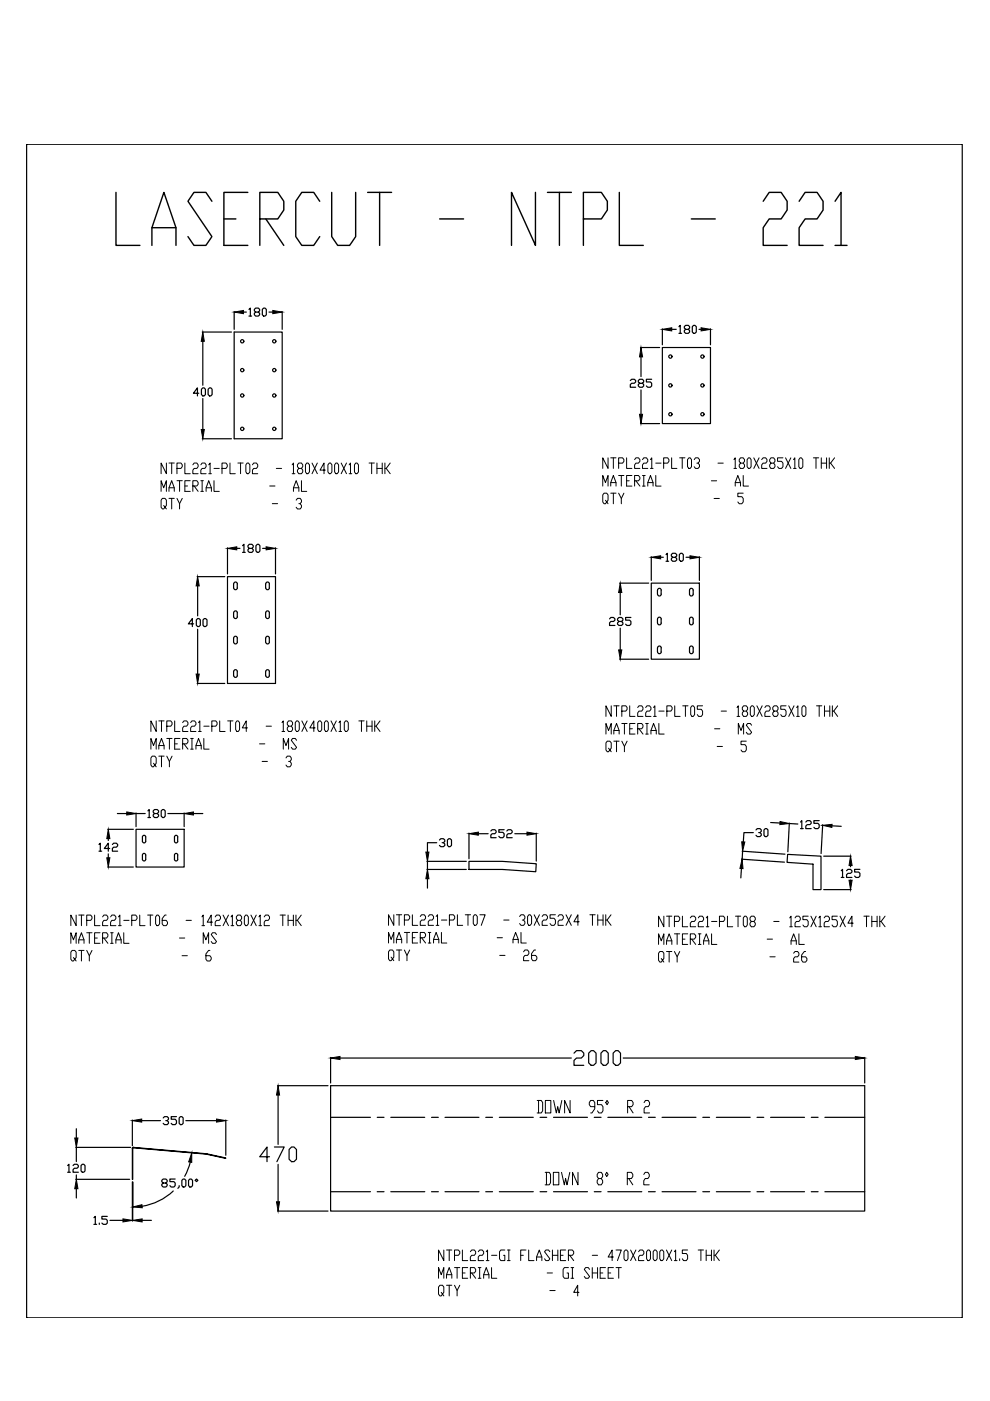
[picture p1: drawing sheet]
<svg xmlns="http://www.w3.org/2000/svg" width="210mm" height="297mm" viewBox="0 0 210 297" stroke-linecap="round" stroke-linejoin="round" font-family="sans-serif">
<defs><g id="words">
<text font-size="16.8" x="23.3" y="53.3">LASERCUT - NTPL - 221</text>
<text font-size="5.7" x="112.5" y="237.1">DOWN 95° R 2</text>
</g></defs>
<!-- layer: 0 -->
<g fill="none" stroke="#000" stroke-width=".21">
<path d="M35.3 98.2v2.2l-1.1-2.2v2.2M35.8 98.2h1.1M36.4 98.2v2.2M37.5 99.3h.9l.2-.4v-.3l-.2-.4h-.9v2.2M39.2 98.2v2.2h1.1M40.9 98.6l.3-.4h.5l.3 .4v.3l-.3 .4h-.5l-.3 .4v.7h1.1M42.6 98.6l.3-.4h.5l.3 .4v.3l-.3 .4h-.5l-.3 .4v.7h1.1M44.3 98.6l.2-.4v2.2M45.4 99.3h1.1M47.1 99.3h.8l.3-.4v-.3l-.3-.4h-.8v2.2M48.8 98.2v2.2h1.1M50.4 98.2h1.2"/>
<path d="M51 98.2v2.2M52.4 98.2h.3l.3 .4v1.5l-.3 .3h-.3l-.3-.3v-1.5zM53.5 98.6l.3-.4h.6l.2 .4v.3l-.2 .4h-.6l-.3 .4v.7h1.1M58.6 99.3h1.1M61.9 98.6l.3-.4v2.2M63.4 99.3l-.3-.4v-.3l.3-.4h.5l.3 .4v.3l-.3 .4h-.5l-.3 .4v.4l.3 .3h.5l.3-.3v-.4l-.3-.4M65 98.2h.3l.3 .4v1.5l-.3 .3h-.3l-.2-.3v-1.5zM66.2 98.2l1.1 2.2M67.3 98.2l-1.1 2.2M69 99.7h-1.1l.8-1.5v2.2M69.8 98.2h.3l.3 .4v1.5l-.3 .3h-.3l-.3-.3v-1.5zM71.2 98.2h.3l.3 .4v1.5l-.3 .3h-.3l-.3-.3v-1.5z"/>
<path d="M72.3 98.2l1.2 2.2M73.5 98.2l-1.2 2.2M74 98.6l.3-.4v2.2M75.4 98.2h.3l.3 .4v1.5l-.3 .3h-.3l-.2-.3v-1.5zM78.2 98.2h1.2M78.8 98.2v2.2M79.9 99.3h1.1M79.9 98.2v2.2M81 98.2v2.2M81.6 98.2v2.2M81.9 99.3l.8 1.1M82.7 98.2l-.8 1.1h-.3"/>
<path d="M128.9 97.1v2.2l-1.1-2.2v2.2M129.5 97.1h1.1M130 97.1v2.2M131.2 98.2h.8l.3-.4v-.3l-.3-.4h-.8v2.2M132.9 97.1v2.2h1.1M134.5 97.5l.3-.4h.6l.3 .4v.3l-.3 .4h-.6l-.3 .4v.7h1.2M136.2 97.5l.3-.4h.6l.2 .4v.3l-.2 .4h-.6l-.3 .4v.7h1.1M137.9 97.5l.3-.4v2.2M137.9 99.3h.6M139 98.2h1.2M140.7 98.2h.9l.2-.4v-.3l-.2-.4h-.9v2.2M142.4 97.1v2.2h1.1"/>
<path d="M144.1 97.1h1.1M144.6 97.1v2.2M146.1 97.1h.2l.3 .4v1.5l-.3 .3h-.2l-.3-.3v-1.5zM147.2 97.5l.3-.4h.5l.3 .4v.3l-.3 .4h-.3M148 98.2l.3 .4v.4l-.3 .3h-.5l-.3-.3M152.2 98.2h1.1M155.6 97.5l.3-.4v2.2M155.6 99.3h.6M157 98.2l-.3-.4v-.3l.3-.4h.6l.3 .4v.3l-.3 .4h-.6l-.3 .4v.4l.3 .3h.6l.3-.3v-.4l-.3-.4M158.7 97.1h.3l.3 .4v1.5l-.3 .3h-.3l-.3-.3v-1.5zM159.8 97.1l1.1 2.2M160.9 97.1l-1.1 2.2"/>
<path d="M161.5 97.5l.3-.4h.5l.3 .4v.3l-.3 .4h-.5l-.3 .4v.7h1.1M163.5 98.2l-.3-.4v-.3l.3-.4h.5l.3 .4v.3l-.3 .4h-.5l-.3 .4v.4l.3 .3h.5l.3-.3v-.4l-.3-.4M166 97.1h-1.1v.7h.8l.3 .4v.8l-.3 .3h-.5l-.3-.3M166.6 97.1l1.1 2.2M167.7 97.1l-1.1 2.2M168.2 97.5l.3-.4v2.2M168.2 99.3h.6M169.6 97.1h.3l.3 .4v1.5l-.3 .3h-.3l-.2-.3v-1.5zM172.5 97.1h1.1M173 97.1v2.2M174.1 98.2h1.2M174.1 97.1v2.2"/>
<path d="M175.3 97.1v2.2M175.8 97.1v2.2M176.1 98.2l.8 1.1M176.9 97.1l-.8 1.1h-.3M34.2 104.2v-2.3l.5 1.5 .6-1.5v2.3M34.7 107.2l.3 .3-.3 .4h-.3l-.2-.4v-1.5l.2-.3h.6l.3 .3v1.2l-.3 .3 .3 .4M35.8 104.2v-.8l.6-1.5 .5 1.5v.8M35.8 103.4h1.1M35.8 105.7h1.1M36.4 105.7v2.2M37.5 105.7l.6 1.1v1.1M37.5 101.9h1.1"/>
<path d="M38.1 101.9v2.3M38.6 105.7l-.5 1.1M39.2 103h.6M40.3 101.9h-1.1v2.3h1.1M40.9 103h.8l.3-.3v-.4l-.3-.4h-.8v2.3M41.2 103l.8 1.2M42.6 101.9h.5M42.6 104.2h.5M42.9 101.9v2.3M43.7 104.2v-.8l.6-1.5 .5 1.5v.8M43.7 103.4h1.1M44.3 100.4h.5"/>
<path d="M45.4 101.9v2.3h1.1M57.2 103h1.1M57.7 106.8h1.2M61.9 100.4h.6M62.2 104.2v-.8l.6-1.5 .6 1.5v.8M62.2 103.4h1.2M62.8 106l.3-.3h.5l.3 .3v.4l-.3 .4h-.2M63.6 106.8l.3 .4v.3l-.3 .4h-.5l-.3-.4M63.9 101.9v2.3h1.1M74 100.4h.6M127.8 103.1v-2.3l.6 1.5 .5-1.5v2.3M128.4 106.1l.2 .3-.2 .4h-.3l-.3-.4v-1.5l.3-.3h.5l.3 .3v1.2l-.3 .3 .3 .4"/>
<path d="M129.5 103.1v-.8l.5-1.5 .6 1.5v.8M129.5 102.3h1.1M129.5 104.6h1.1M130 104.6v2.2M131.2 104.6l.5 1.1v1.1M131.2 100.8h1.1M131.7 100.8v2.3M132.3 104.6l-.6 1.1M132.9 101.9h.5M134 100.8h-1.1v2.3h1.1M134.5 101.9h.9l.3-.3v-.4l-.3-.4h-.9v2.3M134.8 101.9l.9 1.2"/>
<path d="M136.2 100.8h.6M136.2 103.1h.6M136.5 100.8v2.3M137.3 103.1v-.8l.6-1.5 .6 1.5v.8M137.3 102.3h1.2M139 100.8v2.3h1.2M150.8 101.9h1.1M151.4 105.7h1.1M155.9 103.1v-.8l.5-1.5 .6 1.5v.8M155.9 102.3h1.1M157.6 100.8v2.3h1.1M157.6 104.6h-1.2v.7h.9l.3 .4v.7l-.3 .4h-.6l-.3-.4"/>
<path d="M32 158.8v-2.2l.5 1.5 .6-1.5v2.2M33.1 152.8v2.3l-1.1-2.3v2.3M33.7 158.8v-.7l.5-1.5 .6 1.5v.7M33.7 152.8h1.1M33.7 158.1h1.1M34.2 152.8v2.3M35.4 154h.8l.3-.4v-.4l-.3-.4h-.8v2.3M35.4 156.6h1.1M35.9 156.6v2.2M37 152.8v2.3h1.2M37 157.7h.6M38.2 156.6h-1.2v2.2h1.2"/>
<path d="M38.7 153.2l.3-.4h.6l.2 .4v.4l-.2 .4h-.6l-.3 .3v.8h1.1M38.7 157.7h.9l.2-.4v-.3l-.2-.4h-.9v2.2M39 157.7l.8 1.1M40.4 153.2l.3-.4h.5l.3 .4v.4l-.3 .4h-.5l-.3 .3v.8h1.1M40.4 156.6h.6M40.4 158.8h.6M40.7 156.6v2.2M41.5 158.8v-.7l.6-1.5 .6 1.5v.7M41.5 158.1h1.2M42.1 153.2l.3-.4v2.3M42.1 155.1h.6M43.2 156.6v2.2h1.1"/>
<path d="M43.2 154h1.1M44.9 154h.9l.2-.4v-.4l-.2-.4h-.9v2.3M46.6 152.8v2.3h1.1M48.3 152.8h1.1M48.8 152.8v2.3M50.2 152.8h.3l.3 .4v1.5l-.3 .4h-.3l-.2-.4v-1.5zM52.5 154.3h-1.1l.8-1.5v2.3M55 157.7h1.1M56.4 154h1.1M59.8 153.2l.3-.4v2.3M59.8 155.1h.6M60.1 158.8v-2.2l.5 1.5 .6-1.5v2.2"/>
<path d="M61.2 154l-.3-.4v-.4l.3-.4h.6l.2 .4v.4l-.2 .4h-.6l-.3 .3v.4l.3 .4h.6l.2-.4v-.4l-.2-.3M62.9 152.8h.3l.3 .4v1.5l-.3 .4h-.3l-.3-.4v-1.5zM62.9 157l-.3-.4h-.6l-.2 .4 1.1 1.5-.3 .3h-.6l-.2-.3M64 152.8l1.1 2.3M65.1 152.8l-1.1 2.3M66.8 154.3h-1.1l.8-1.5v2.3M67.7 152.8h.2l.3 .4v1.5l-.3 .4h-.2l-.3-.4v-1.5zM69.1 152.8h.2l.3 .4v1.5l-.3 .4h-.2l-.3-.4v-1.5zM70.2 152.8l1.1 2.3M71.3 152.8l-1.1 2.3M71.9 153.2l.3-.4v2.3M71.9 155.1h.5"/>
<path d="M73.3 152.8h.2l.3 .4v1.5l-.3 .4h-.2l-.3-.4v-1.5zM76.1 152.8h1.1M76.6 152.8v2.3M77.8 154h1.1M77.8 152.8v2.3M78.9 152.8v2.3M79.5 152.8v2.3M79.7 154l.9 1.1M80.6 152.8l-.9 1.2h-.2M128.5 155.6v-2.2l.5 1.5 .6-1.5v2.2M129 158.6l.3 .4-.3 .4h-.3l-.2-.4v-1.5l.2-.4h.6l.3 .4v1.1l-.3 .4 .3 .4M129.6 149.6v2.3l-1.1-2.3v2.3"/>
<path d="M130.1 155.6v-.7l.6-1.5 .6 1.5v.7M130.1 149.6h1.2M130.1 154.9h1.2M130.1 157.1h1.2M130.7 149.6v2.3M130.7 157.1v2.3M131.8 150.8h.9l.3-.4v-.4l-.3-.4h-.9v2.3M131.8 157.1l.6 1.2v1.1M131.8 153.4h1.2M132.4 153.4v2.2M133 157.1l-.6 1.2M133.5 149.6v2.3h1.1"/>
<path d="M133.5 154.5h.6M134.6 153.4h-1.1v2.2h1.1M135.2 150l.3-.4h.6l.2 .4v.4l-.2 .4h-.6l-.3 .4v.7h1.1M135.2 154.5h.9l.2-.4v-.3l-.2-.4h-.9v2.2M135.5 154.5l.8 1.1M136.9 150l.3-.4h.5l.3 .4v.4l-.3 .4h-.5l-.3 .4v.7h1.1M136.9 153.4h.5M136.9 155.6h.5M137.2 153.4v2.2M138 155.6v-.7l.6-1.5 .5 1.5v.7M138 154.9h1.1M138.6 150l.2-.4v2.3"/>
<path d="M138.6 151.9h.5M139.7 153.4v2.2h1.1M139.7 150.8h1.1M141.4 150.8h.8l.3-.4v-.4l-.3-.4h-.8v2.3M143.1 149.6v2.3h1.1M144.8 149.6h1.1M145.3 149.6v2.3M146.7 149.6h.3l.3 .4v1.5l-.3 .4h-.3l-.3-.4v-1.5zM149 149.6h-1.2v.8h.9l.3 .4v.7l-.3 .4h-.6l-.3-.4M151.5 154.5h1.1M152.1 158.3h1.1M152.9 150.8h1.1"/>
<path d="M156.3 150l.2-.4v2.3M156.3 151.9h.5M156.5 155.6v-2.2l.6 1.5 .6-1.5v2.2M157.7 150.8l-.3-.4v-.4l.3-.4h.5l.3 .4v.4l-.3 .4h-.5l-.3 .4v.3l.3 .4h.5l.3-.4v-.3l-.3-.4M158.2 157.1h-1.1v.8h.9l.2 .4v.7l-.2 .4h-.6l-.3-.4M159.4 149.6h.2l.3 .4v1.5l-.3 .4h-.2l-.3-.4v-1.5zM159.4 153.8l-.3-.4h-.6l-.3 .4 1.2 1.5-.3 .3h-.6l-.3-.3M160.5 149.6l1.1 2.3M161.6 149.6l-1.1 2.3M162.2 150l.2-.4h.6l.3 .4v.4l-.3 .4h-.6l-.2 .4v.7h1.1M164.1 150.8l-.3-.4v-.4l.3-.4h.6l.3 .4v.4l-.3 .4h-.6l-.3 .4v.3l.3 .4h.6l.3-.4v-.3l-.3-.4M166.7 149.6h-1.2v.8h.9l.3 .4v.7l-.3 .4h-.6l-.3-.4"/>
<path d="M167.2 149.6l1.2 2.3M168.4 149.6l-1.2 2.3M168.9 150l.3-.4v2.3M168.9 151.9h.6M170.3 149.6h.3l.3 .4v1.5l-.3 .4h-.3l-.3-.4v-1.5zM173.1 149.6h1.1M173.7 149.6v2.3M174.8 150.8h1.1M174.8 149.6v2.3M175.9 149.6v2.3M176.5 149.6v2.3M176.8 150.8l.8 1.1"/>
<path d="M177.6 149.6l-.8 1.2h-.3M32.5 161.8l.3 .4-.3 .4h-.2l-.3-.4v-1.5l.3-.4h.5l.3 .4v1.1l-.3 .4 .3 .4M33.7 160.3h1.1M34.2 160.3v2.3M35.4 160.3l.5 1.1v1.2M36.5 160.3l-.6 1.1M55.6 161.4h1.1M60.6 160.7l.3-.4h.6l.3 .4v.4l-.3 .3h-.3M61.5 161.4l.3 .4v.4l-.3 .4h-.6l-.3-.4M16.1 194v2.3l-1.1-2.3v2.3M16.7 194h1.1M16.7 199.3h1.1"/>
<path d="M17.3 194v2.3M18.4 195.1h.8l.3-.3v-.4l-.3-.4h-.8v2.3M18.4 197.8h1.1M18.9 197.8v2.2M20.1 194v2.3h1.1M20.1 198.9h.5M21.2 197.8h-1.1v2.2h1.1M21.8 194.4l.2-.4h.6l.3 .4v.4l-.3 .3h-.6l-.2 .4v.8h1.1M21.8 198.9h.8l.3-.4v-.4l-.3-.3h-.8v2.2M22 198.9l.9 1.1M23.4 194.4l.3-.4h.6l.3 .4v.4l-.3 .3h-.6l-.3 .4v.8h1.2M23.4 197.8h.6"/>
<path d="M23.7 197.8v2.2M24.6 199.3h1.1M25.1 194.4l.3-.4v2.3M25.1 196.3h.6M26.2 197.8v2.2h1.2M26.2 195.1h1.2M27.9 195.1h.9l.3-.3v-.4l-.3-.4h-.9v2.3M29.6 194v2.3h1.1M31.3 194h1.1M31.9 194v2.3M33.3 194h.2l.3 .4v1.5l-.3 .4h-.2l-.3-.4v-1.5zM35.2 194h-.2l-.6 .8v1.1l.3 .4h.5l.3-.4v-.4l-.3-.4h-.8"/>
<path d="M38.1 198.9h1.1M39.4 195.1h1.2M42.8 194.4l.3-.4v2.3M42.8 196.3h.6M45.1 195.5h-1.2l.9-1.5v2.3M45.6 194.4l.3-.4h.6l.3 .4v.4l-.3 .3h-.6l-.3 .4v.8h1.2M45.9 198.1l-.3-.3h-.5l-.3 .3 1.1 1.5-.3 .4h-.5l-.3-.4M47.3 194l1.1 2.3M48.4 194l-1.1 2.3M49 194.4l.3-.4v2.3M49 196.3h.6M50.4 195.1l-.3-.3v-.4l.3-.4h.6l.2 .4v.4l-.2 .3h-.6l-.3 .4v.4l.3 .4h.6l.2-.4v-.4l-.2-.4"/>
<path d="M52.1 194h.3l.3 .4v1.5l-.3 .4h-.3l-.3-.4v-1.5zM53.2 194l1.1 2.3M54.3 194l-1.1 2.3M54.9 194.4l.3-.4v2.3M54.9 196.3h.5M56 194.4l.3-.4h.6l.2 .4v.4l-.2 .3h-.6l-.3 .4v.8h1.1M59.4 194h1.1M60 194v2.3M61.1 195.1h1.1M61.1 194v2.3M62.2 194v2.3M62.8 194v2.3"/>
<path d="M63 195.1l.9 1.2M63.9 194l-.9 1.1h-.2M82.4 199.9v-2.2l.5 1.5 .6-1.5v2.2M83.5 194v2.2l-1.1-2.2v2.2M84 199.9v-.7l.6-1.5 .6 1.5v.7M84 194h1.2M84 199.2h1.2M84.6 194v2.2M85.7 195.1h.9l.3-.4v-.4l-.3-.3h-.9v2.2M85.7 197.7h1.2M86.3 197.7v2.2M87.4 194v2.2h1.2"/>
<path d="M87.4 198.8h.6M88.6 197.7h-1.2v2.2h1.2M89.1 194.3l.3-.3h.6l.2 .3v.4l-.2 .4h-.6l-.3 .3v.8h1.1M89.1 198.8h.9l.2-.4v-.3l-.2-.4h-.9v2.2M89.4 198.8l.8 1.1M90.8 194.3l.3-.3h.5l.3 .3v.4l-.3 .4h-.5l-.3 .3v.8h1.1M90.8 197.7h.5M90.8 199.9h.5M91.1 197.7v2.2M91.9 199.9v-.7l.6-1.5 .5 1.5v.7M91.9 199.2h1.1M92.5 194.3l.3-.3v2.2"/>
<path d="M92.5 196.2h.5M93.6 197.7v2.2h1.1M93.6 195.1h1.1M95.3 195.1h.8l.3-.4v-.4l-.3-.3h-.8v2.2M97 194v2.2h1.1M98.7 194h1.1M99.2 194v2.2M100.6 194h.3l.3 .3v1.5l-.3 .4h-.3l-.3-.4v-1.5zM101.7 194h1.2l-.9 2.2M105.4 198.8h1.1M106.8 195.1h1.1M108.8 199.9v-.7l.5-1.5 .6 1.5v.7"/>
<path d="M108.8 199.2h1.1M110.2 194.3l.3-.3h.5l.3 .3v.4l-.3 .4h-.3M110.5 197.7v2.2h1.1M111 195.1l.3 .3v.4l-.3 .4h-.5l-.3-.4M112.1 194h.3l.3 .3v1.5l-.3 .4h-.3l-.2-.4v-1.5zM113.3 194l1.1 2.2M114.4 194l-1.1 2.2M114.9 194.3l.3-.3h.6l.3 .3v.4l-.3 .4h-.6l-.3 .3v.8h1.2M117.8 194h-1.2v.7h.9l.3 .4v.7l-.3 .4h-.6l-.3-.4M118.3 194.3l.3-.3h.6l.2 .3v.4l-.2 .4h-.6l-.3 .3v.8h1.1M120 194l1.1 2.2M121.1 194l-1.1 2.2"/>
<path d="M122.8 195.4h-1.1l.8-1.4v2.2M125.1 194h1.1M125.6 194v2.2M126.7 195.1h1.2M126.7 194v2.2M127.9 194v2.2M128.4 194v2.2M128.7 195.1l.9 1.1M129.6 194l-.9 1.1h-.3M140.8 194.2v2.3l-1.2-2.3v2.3M141.3 194.2h1.1M141.3 199.5h1.1"/>
<path d="M141.9 194.2v2.3M143 195.4h.8l.3-.4v-.4l-.3-.4h-.8v2.3M143 198h1.1M143.6 198v2.2M144.7 194.2v2.3h1.1M144.7 199.1h.5M145.8 198h-1.1v2.2h1.1M146.4 194.6l.3-.4h.5l.3 .4v.4l-.3 .4h-.5l-.3 .3v.8h1.1M146.4 199.1h.8l.3-.4v-.3l-.3-.4h-.8v2.2M146.7 199.1l.8 1.1M148.1 194.6l.2-.4h.6l.3 .4v.4l-.3 .4h-.6l-.2 .3v.8h1.1M148.1 198h.5"/>
<path d="M148.3 198v2.2M149.2 199.5h1.1M149.7 194.6l.3-.4v2.3M149.7 196.5h.6M150.9 198v2.2h1.1M150.9 195.4h1.1M152.5 195.4h.9l.3-.4v-.4l-.3-.4h-.9v2.3M154.2 194.2v2.3h1.2M155.9 194.2h1.1M156.5 194.2v2.3M157.9 194.2h.3l.2 .4v1.5l-.2 .4h-.3l-.3-.4v-1.5zM159.3 195.4l-.3-.4v-.4l.3-.4h.5l.3 .4v.4l-.3 .4h-.5l-.3 .3v.4l.3 .4h.5l.3-.4v-.4l-.3-.3"/>
<path d="M162.7 199.1h1.1M164.1 195.4h1.1M167.4 194.6l.3-.4v2.3M167.4 196.5h.6M167.7 199.5h1.1M168.6 194.6l.2-.4h.6l.3 .4v.4l-.3 .4h-.6l-.2 .3v.8h1.1M169.4 198v2.2h1.1M171.4 194.2h-1.2v.8h.9l.3 .4v.7l-.3 .4h-.6l-.3-.4M171.9 194.2l1.2 2.3M173.1 194.2l-1.2 2.3M173.6 194.6l.3-.4v2.3M173.6 196.5h.6"/>
<path d="M174.7 194.6l.3-.4h.6l.3 .4v.4l-.3 .4h-.6l-.3 .3v.8h1.2M177.5 194.2h-1.1v.8h.9l.2 .4v.7l-.2 .4h-.6l-.3-.4M178.1 194.2l1.1 2.3M179.2 194.2l-1.1 2.3M180.9 195.7h-1.1l.8-1.5v2.3M183.2 194.2h1.1M183.7 194.2v2.3M184.8 195.4h1.2M184.8 194.2v2.3M186 194.2v2.3M186.5 194.2v2.3M186.8 195.4l.9 1.1"/>
<path d="M187.7 194.2l-.9 1.2h-.3M15 200v-2.2l.6 1.5 .5-1.5v2.2M15.6 203l.2 .4-.2 .4h-.3l-.3-.4v-1.5l.3-.4h.5l.3 .4v1.1l-.3 .4 .3 .4M16.7 200v-.7l.6-1.5 .5 1.5v.7M16.7 201.5h1.1M17.3 201.5v2.3M18.4 201.5l.5 1.1v1.2M19.5 201.5l-.6 1.1M23.4 200h.6M24.6 200v-.7l.5-1.5 .6 1.5v.7M38.6 202.6h1.1M43.1 200v-2.2l.6 1.5 .5-1.5v2.2"/>
<path d="M44.5 201.5h-.3l-.5 .7v1.2l.2 .4h.6l.3-.4v-.4l-.3-.4h-.8M82.9 202.9l.3 .4-.3 .4h-.3l-.2-.4v-1.5l.2-.4h.6l.3 .4v1.1l-.3 .4 .3 .4M84 201.4h1.2M84.6 201.4v2.3M85.7 201.4l.6 1.2v1.1M86.9 201.4l-.6 1.2M106 202.6h1.1M111 201.8l.3-.4h.6l.2 .4v.4l-.2 .4h-.6l-.3 .3v.8h1.1M113.6 201.4h-.3l-.6 .8v1.1l.3 .4h.6l.2-.4v-.4l-.2-.3h-.9M139.6 200.2v-2.2l.6 1.5 .6-1.5v2.2M140.2 203.2l.3 .4-.3 .4h-.3l-.3-.4v-1.5l.3-.4h.6l.3 .4v1.1l-.3 .4 .3 .4M141.3 200.2v-.7l.6-1.5 .5 1.5v.7"/>
<path d="M141.3 201.7h1.1M141.9 201.7v2.3M143 201.7l.6 1.2v1.1M144.1 201.7l-.5 1.2M148.1 200.2h.5M149.2 200.2v-.7l.5-1.5 .6 1.5v.7M163.2 202.9h1.2M167.7 200.2v-.7l.6-1.5 .5 1.5v.7M168.3 202.1l.3-.4h.5l.3 .4v.4l-.3 .4h-.5l-.3 .3v.8h1.1M170.8 201.7h-.3l-.5 .8v1.1l.2 .4h.6l.3-.4v-.4l-.3-.3h-.8M115.6 248.6h.9l.2 .4v1.8l-.2 .4h-.9M115.9 248.6v2.6"/>
<path d="M117.3 248.6h1.2v2.6h-1.2zM119.1 248.6l.5 2.6 .3-1.3 .3 1.3 .6-2.6M122.5 248.6v2.6l-1.1-2.6v2.6M126.9 249.9l-.3-.5v-.4l.3-.4h.6l.3 .4v.4l-.3 .5h-.6l-.3 .4v.5l.3 .4h.6l.3-.4v-.5l-.3-.4M128.6 248.6l.3 .4-.3 .4-.2-.4zM133 249.9h.9l.3-.5v-.4l-.3-.4h-.9v2.6M133.3 249.9l.9 1.3M136.5 249l.3-.4h.6l.3 .4v.4l-.3 .5h-.6l-.3 .4v.9h1.2M93 271v-2.2l.5 1.5 .6-1.5v2.2M93.5 274l.3 .4-.3 .4h-.2l-.3-.4v-1.5l.3-.4h.5l.3 .4v1.1l-.3 .4 .3 .4M94.1 265v2.3l-1.1-2.3v2.3M94.7 271v-.7l.5-1.5 .6 1.5v.7"/>
<path d="M94.7 265h1.1M94.7 270.3h1.1M94.7 272.5h1.1M95.2 265v2.3M95.2 272.5v2.3M96.4 266.1h.8l.3-.3v-.4l-.3-.4h-.8v2.3M96.4 272.5l.5 1.1v1.2M96.4 268.8h1.1M96.9 268.8v2.2M97.5 272.5l-.6 1.1M98 265v2.3h1.2M98 269.9h.6"/>
<path d="M99.2 268.8h-1.2v2.2h1.2M99.7 265.4l.3-.4h.6l.3 .4v.4l-.3 .3h-.6l-.3 .4v.8h1.2M99.7 269.9h.9l.3-.4v-.4l-.3-.3h-.9v2.2M100 269.9l.9 1.1M101.4 265.4l.3-.4h.5l.3 .4v.4l-.3 .3h-.5l-.3 .4v.8h1.1M101.4 268.8h.6M101.4 271h.6M101.7 268.8v2.2M102.5 271v-.7l.6-1.5 .6 1.5v.7M102.5 270.3h1.2M103.1 265.4l.3-.4v2.3M103.1 267.3h.6"/>
<path d="M104.2 268.8v2.2h1.1M104.2 266.1h1.1M107 265h-.8l-.3 .4v1.5l.3 .4h.8v-1.2h-.2M107.6 265h.6M107.6 267.3h.6M107.9 265v2.3M110.4 266.1h.6M111.5 265h-1.1v2.3M112.1 265v2.3h1.1M113.8 267.3v-.8l.5-1.5 .6 1.5v.8M113.8 266.5h1.1M116 269.9h1.1"/>
<path d="M116.6 265.4l-.3-.4h-.6l-.2 .4 1.1 1.5-.3 .4h-.6l-.2-.4M116.6 273.6h1.1M117.1 266.1h1.2M117.1 265v2.3M118.3 265v2.3M118.8 266.1h.6M119.9 265h-1.1v2.3h1.1M120.5 266.1h.9l.2-.3v-.4l-.2-.4h-.9v2.3M120.5 268.8h-.8l-.3 .3v1.5l.3 .4h.8v-1.1h-.3M120.8 266.1l.8 1.2M121.1 268.8h.5M121.1 271h.5"/>
<path d="M121.4 268.8v2.2M122.8 274h-1.2l.9-1.5v2.3M125 269.1l-.3-.3h-.5l-.3 .3 1.1 1.5-.3 .4h-.5l-.3-.4M125.6 266.1h1.1M125.6 269.9h1.1M125.6 268.8v2.2M126.7 268.8v2.2M127.2 269.9h.6M128.4 268.8h-1.2v2.2h1.2M128.9 269.9h.6M130.1 266.5h-1.2l.9-1.5v2.3M130.1 268.8h-1.2v2.2h1.2"/>
<path d="M130.6 265h1.1l-.8 2.3M130.6 268.8h1.1M131.2 268.8v2.2M132.6 265h.3l.3 .4v1.5l-.3 .4h-.3l-.3-.4v-1.5zM133.7 265l1.1 2.3M134.8 265l-1.1 2.3M135.4 265.4l.3-.4h.5l.3 .4v.4l-.3 .3h-.5l-.3 .4v.8h1.1M137.4 265h.2l.3 .4v1.5l-.3 .4h-.2l-.3-.4v-1.5zM138.8 265h.2l.3 .4v1.5l-.3 .4h-.2l-.3-.4v-1.5zM140.2 265h.3l.2 .4v1.5l-.2 .4h-.3l-.3-.4v-1.5zM141.3 265l1.1 2.3M142.4 265l-1.1 2.3"/>
<path d="M143 265.4l.2-.4v2.3M143 267.3h.5M144.1 266.9v.4M145.8 265h-1.1v.8h.8l.3 .3v.8l-.3 .4h-.6l-.2-.4M148 265h1.2M148.6 265v2.3M149.7 266.1h1.1M149.7 265v2.3M150.8 265v2.3M151.4 265v2.3M151.7 266.1l.8 1.2M152.5 265l-.8 1.1h-.3"/>
</g>
<g fill="none" stroke="#000" stroke-width=".25">
<path d="M5.6 30.6h198.4v248.8h-198.4zM42.9 70.4h6.2M43 72.4v9.3M49.6 70.4h10.2v22.6h-10.2zM49.6 66.1v3.7M51.6 66.2h.6M52.8 65.6l.3-.3v1.7M52.8 67h.6M54.2 66.2l-.3-.3v-.3l.3-.3h.6l.2 .3v.3l-.2 .3h-.6l-.3 .2v.3l.3 .3h.6l.2-.3v-.3l-.2-.2M55.9 65.3h.3l.3 .3v1.1l-.3 .3h-.3l-.3-.3v-1.1zM57 66.2h.8M59.8 66.1v3.7"/>
<path d="M135.8 73.7h4.1M135.9 75.7v4.1M140.4 73.7h10.2v16.1h-10.2zM140.4 69.7v3.4M142.4 69.8h1M143.9 69.3l.3-.3v1.7M143.9 70.7h.6M145.4 69.8l-.3-.2v-.3l.3-.3h.5l.3 .3v.3l-.3 .2h-.5l-.3 .3v.3l.3 .3h.5l.3-.3v-.3l-.3-.3M146.8 69.3l.3-.3h.2l.3 .3v1.1l-.3 .3h-.2l-.3-.3zM148.2 69.8h.4M150.6 69.7v3.4M42.2 83.4h-1.2l.9-1.2v1.7"/>
<path d="M42.9 93h6.2M43 82.2h.3l.3 .3v1.2l-.3 .2h-.3l-.3-.2v-1.2zM43 84.5v6.6M44.1 82.5l.3-.3h.3l.3 .3v1.2l-.3 .2h-.3l-.3-.2zM133.6 80.7l.3-.3h.6l.3 .3v.3l-.3 .3h-.6l-.3 .2v.6h1.2M135.6 81.3l-.3-.3v-.3l.3-.3h.6l.3 .3v.3l-.3 .3h-.6l-.3 .2v.3l.3 .3h.6l.3-.3v-.3l-.3-.2M135.8 89.8h4.1M135.9 82.7v5.1M138.2 80.4h-1.2v.6h.9l.3 .3v.5l-.3 .3h-.6l-.3-.3M48.2 116.1v5.6M50.2 116.3h.7M51.4 115.7l.3-.3v1.7"/>
<path d="M51.4 117.1h.6M52.8 116.3l-.2-.3v-.3l.2-.3h.6l.3 .3v.3l-.3 .3h-.6l-.2 .2v.3l.2 .3h.6l.3-.3v-.3l-.3-.2M54.3 115.7l.3-.3h.2l.3 .3v1.1l-.3 .3h-.2l-.3-.3zM55.7 116.3h.7M58.4 116.1v5.6M138.1 118v5.1M140.1 118.2h.5M141.2 117.6l.3-.3v1.7M141.2 119h.6M142.6 118.2l-.3-.3v-.3l.3-.3h.6l.3 .3v.3l-.3 .3h-.6l-.3 .2v.3l.3 .3h.6l.3-.3v-.3l-.3-.2M144 117.6l.3-.3h.3l.3 .3v1.1l-.3 .3h-.3l-.3-.3zM145.5 118.2h.8"/>
<path d="M148.3 118v5.1M41.1 132.3h-1.2l.9-1.2v1.7M41.6 131.4l.3-.3h.3l.3 .3v1.2l-.3 .2h-.3l-.3-.2zM41.8 122.3h5.9M41.9 124.2v6.4M41.9 133.4v9.5M43.3 131.1h.3l.3 .3v1.2l-.3 .2h-.3l-.3-.2v-1.2zM48.2 122.3h10.2v22.6h-10.2zM49.5 123.8v.9M49.5 129.9v.9M49.5 135.3v.8M49.5 135.3a.39 .39 0 0 1 .4-.4 .39 .39 0 0 1 .4 .4"/>
<path d="M49.5 124.6a.39 .39 0 0 0 .4 .4 .39 .39 0 0 0 .4-.4M49.5 123.8a.39 .39 0 0 1 .4-.4 .39 .39 0 0 1 .4 .4M49.5 129.9a.39 .39 0 0 1 .4-.4 .39 .39 0 0 1 .4 .4v.9a.38 .38 0 0 1-.4 .3 .38 .38 0 0 1-.4-.3M50.3 135.3v.8a.39 .39 0 0 1-.4 .4 .39 .39 0 0 1-.4-.4M50.3 123.8v.9M56.3 123.8v.9M56.3 129.9v.9M56.3 135.3v.8M56.3 135.3a.39 .39 0 0 1 .4-.4 .39 .39 0 0 1 .4 .4M56.3 136.1a.39 .39 0 0 0 .4 .4 .39 .39 0 0 0 .4-.4M56.3 129.9a.39 .39 0 0 1 .4-.4 .39 .39 0 0 1 .4 .4M56.3 130.8a.39 .39 0 0 0 .4 .3 .39 .39 0 0 0 .4-.3"/>
<path d="M56.3 124.6a.39 .39 0 0 0 .4 .4 .39 .39 0 0 0 .4-.4M56.3 123.8a.39 .39 0 0 1 .4-.4 .39 .39 0 0 1 .4 .4M57.1 123.8v.9M57.1 129.9v.9M57.1 135.3v.8M129.2 131.2l.3-.3h.6l.3 .3v.3l-.3 .3h-.6l-.3 .3v.5h1.2M131.2 131.8l-.3-.3v-.3l.3-.3h.6l.3 .3v.3l-.3 .3h-.6l-.3 .3v.2l.3 .3h.6l.3-.3v-.2l-.3-.3M131.4 123.6h6.1M131.4 139.8h6.1M131.5 125.6v4.7M131.5 133.2v4.6M133.8 130.9h-1.2v.6h.9l.3 .3v.5l-.3 .3h-.6l-.3-.3"/>
<path d="M138.1 123.6h10.2v16.2h-10.2zM139.4 137.4v.8M139.4 137.4a.39 .39 0 0 1 .4-.4 .39 .39 0 0 1 .4 .4M139.4 138.2a.39 .39 0 0 0 .4 .4 .39 .39 0 0 0 .4-.4M139.5 124.9a.38 .38 0 0 1 .4-.1 .38 .38 0 0 1 .3 .3v.9a.39 .39 0 0 1-.4 .4 .39 .39 0 0 1-.4-.4zM139.5 131a.38 .38 0 0 1 .4-.1 .38 .38 0 0 1 .3 .4v.8a.39 .39 0 0 1-.4 .4 .39 .39 0 0 1-.4-.4zM140.2 137.4v.8M146.2 137.4a.39 .39 0 0 1 .4-.4 .39 .39 0 0 1 .4 .4M146.2 138.2a.39 .39 0 0 0 .4 .4 .39 .39 0 0 0 .4-.4M146.2 137.4v.8M146.2 124.9a.39 .39 0 0 1 .5-.1 .39 .39 0 0 1 .3 .3v.9a.39 .39 0 0 1-.4 .4 .39 .39 0 0 1-.4-.4zM146.2 131a.39 .39 0 0 1 .5-.1 .39 .39 0 0 1 .3 .4v.8a.39 .39 0 0 1-.4 .4 .39 .39 0 0 1-.4-.4z"/>
<path d="M147 137.4v.8M41.8 144.9h5.9M49.5 142.4v.8M49.5 142.4a.39 .39 0 0 1 .4-.4 .39 .39 0 0 1 .4 .4v.8a.38 .38 0 0 1-.4 .4 .38 .38 0 0 1-.4-.4M56.3 142.4v.8M56.3 142.4a.39 .39 0 0 1 .4-.4 .39 .39 0 0 1 .4 .4M56.3 143.2a.39 .39 0 0 0 .4 .4 .39 .39 0 0 0 .4-.4M57.1 142.4v.8M21 179l.3-.2v1.7M22.9 175.8h5.4M23 177.8v.4M23.3 179.9h-1.2l.9-1.1v1.7"/>
<path d="M23.8 179l.3-.2h.6l.2 .2v.3l-.2 .3h-.6l-.3 .3v.6h1.1M24.9 172.5h2M28.8 175.8h10.2v8h-10.2zM28.8 172.4v2.9M28.8 172.5h2M30.2 177.3a.35 .35 0 0 1 .4-.2 .35 .35 0 0 1 .3 .4v.9a.35 .35 0 0 1-.3 .3 .35 .35 0 0 1-.4-.3zM31.4 171.9l.2-.3v1.7M31.4 173.3h.5M32.8 172.5l-.3-.3v-.3l.3-.3h.5l.3 .3v.3l-.3 .3h-.5l-.3 .3v.2l.3 .3h.5l.3-.3v-.2l-.3-.3M34.2 171.9l.3-.3h.2l.3 .3v1.1l-.3 .3h-.2l-.3-.3zM35.6 172.5h3.4M37 177.3a.35 .35 0 0 1 .4-.2 .35 .35 0 0 1 .3 .4v.9a.35 .35 0 0 1-.4 .3 .35 .35 0 0 1-.3-.3z"/>
<path d="M39 172.4v2.9M41 172.5h2M92.6 178.7h-2v2M93.2 178.1l.3-.3h.5l.3 .3v.3l-.3 .3h-.3M94 178.7l.3 .2v.3l-.3 .3h-.5l-.3-.3M94.9 178.1l.3-.3h.2l.3 .3v1.1l-.3 .3h-.2l-.3-.3zM99.4 176.6v5.5M101.4 176.8h2.1M104.1 176.2l.2-.3h.6l.3 .3v.3l-.3 .3h-.6l-.2 .2v.6h1.1M106.9 175.9h-1.1v.6h.8l.3 .3v.5l-.3 .3h-.6l-.2-.3M107.5 176.2l.2-.3h.6l.3 .3v.3l-.3 .3h-.6l-.2 .2v.6h1.1M109.1 176.8h2.6"/>
<path d="M113.7 176.6v6M159.7 176.5h-2l-.1 2M160.3 176l.3-.3h.5l.3 .3v.3l-.3 .2h-.2M161.1 176.5l.3 .3v.3l-.3 .3h-.5l-.3-.3M162 176l.3-.3h.3l.2 .3v1.1l-.2 .3h-.3l-.3-.3zM163.4 174.4l2 .1M167.4 174.5l-.4 6.1M167.4 174.6l1.8 .1M169.7 174.3l.3-.3v1.7M169.7 175.7h.6M170.9 174.3l.2-.3h.6l.3 .3v.3l-.3 .2h-.6l-.2 .3v.6h1.1M173.7 174h-1.1v.6h.8l.3 .2v.6l-.3 .3h-.6l-.2-.3"/>
<path d="M174.3 175h.1M174.4 174.9l-.3 6.1M176.4 175.1l2 .1M21 180.5h.6M22.9 183.8h5.4M23 181v.9M30.2 181.1a.35 .35 0 0 1 .4-.2 .35 .35 0 0 1 .3 .4v.9a.35 .35 0 0 1-.3 .3 .35 .35 0 0 1-.4-.3zM37 181.1a.35 .35 0 0 1 .4-.2 .35 .35 0 0 1 .3 .4v.9a.35 .35 0 0 1-.4 .3 .35 .35 0 0 1-.3-.3zM90.5 182.6h8.4M90.5 184.3h8.4M90.6 182.6v1.7M90.6 186.3v2"/>
<path d="M99.4 182.6h7.1l7.2 .5-.1 1.7-7.1-.5h-7.1zM157.2 184.2l-.1 1.9M157.2 182.2l9.1 .6M157.3 180.5l9.1 .6M157.5 180.5l-.2 1.7M167 181.1l7.1 .4v7.1h-1.7v-5.4l-5.5-.4zM174.6 188.6h5.9M174.6 181.5h5.9M178.4 184.6l.2-.3v1.7M178.4 186h.5M179.5 184.6l.3-.3h.5l.3 .3v.3l-.3 .3h-.5l-.3 .3v.5h1.1M180.3 183.5v.3"/>
<path d="M180.3 186.6h.1M182.3 184.3h-1.1v.6h.8l.3 .3v.5l-.3 .3h-.5l-.3-.3M16.2 239.3v2M28.1 237.5v5.4M30 237.6h4M34.6 237l.3-.3h.5l.3 .3v.3l-.3 .3h-.2M35.4 237.6l.3 .3v.3l-.3 .2h-.5l-.3-.2M37.4 236.7h-1.1v.6h.8l.3 .3v.6l-.3 .2h-.5l-.3-.2M38 237l.3-.3h.3l.2 .3v1.2l-.2 .2h-.3l-.3-.2zM39.4 237.6h6.5M47.9 237.5v7.4M58.8 230.2h10.7"/>
<path d="M59 232.2v10.4M70.1 230.2h113.2v26.6h-113.2zM70.1 236.9h8.4M70.1 224.2v5.4M72.1 224.3h49M80 236.9h1.4M82.9 236.9h7.2M91.5 236.9h1.4M94.4 236.9h7.2M103 236.9h1.4M105.9 236.9h7.2M121.7 223.3l.5-.5h1.1l.5 .5v.5l-.5 .5h-1.1l-.5 .5v1.1h2.1"/>
<path d="M124.8 223.3l.5-.5h.5l.6 .5v2.1l-.6 .5h-.5l-.5-.5zM127.9 222.8h.6l.5 .5v2.1l-.5 .5h-.6l-.5-.5v-2.1zM130 223.3l.5-.5h.6l.5 .5v2.1l-.5 .5h-.6l-.5-.5zM132.1 224.3h49.2M140.4 236.9h7.2M149 236.9h1.4M151.9 236.9h7.2M160.5 236.9h1.4M163.4 236.9h7.2M172 236.9h1.5M174.9 236.9h8.4M183.3 224.2v5.4"/>
<path d="M14.3 247.1l.3-.3v1.7M14.3 248.5h.6M15.5 247.1l.3-.3h.5l.3 .3v.3l-.3 .3h-.5l-.3 .3v.5h1.1M16.1 243.3h11.6M16.1 250h11.4M16.2 243.3v3M16.2 249.1v.9M16.2 252v2M17.2 247.1l.3-.3h.3l.2 .3v1.2l-.2 .2h-.3l-.3-.2zM19.9 258.2l.3-.3v1.7M19.9 259.6h.6M21.1 259.3v.3"/>
<path d="M22.7 257.9h-1.1v.6h.9l.2 .2v.6l-.2 .3h-.6l-.3-.3M23.3 258.7h2.8M28.1 243.5v6.5v-6.5M28.1 243.5h.1M28.1 250.6v8.3M28.1 258.7h.1M28.3 243.3l-.2 .1M28.3 243.3l15.6 1.3-15.6-1.2M28.3 243.3v.1M28.3 243.2l-.2 .2M30.1 258.7h2M34.6 250.8l-.3-.3v-.2l.3-.3h.6l.2 .3v.2l-.2 .3h-.6l-.3 .3v.3l.3 .3h.6l.2-.3v-.3l-.2-.3"/>
<path d="M36.7 252.5a12.6 12.6 0 0 1-6.6 3.2M37.1 250h-1.1v.5h.9l.2 .3v.6l-.2 .3h-.6l-.3-.3M38 251.4v.3l-.3 .2M38.6 250.3l.2-.3h.3l.3 .3v1.1l-.3 .3h-.3l-.2-.3zM40 250.3l.3-.3h.2l.3 .3v1.1l-.3 .3h-.2l-.3-.3zM40.3 246.4l-1.1 3M41.4 250.3l.3-.3 .3 .3-.3 .2zM43.8 244.7h.1M43.9 244.6h.1M43.9 244.6l4 .9-4-.8M43.9 244.6v.1M57.1 245.3h-2l1.5-2.1v3.1"/>
<path d="M58.2 243.2h2.1l-1.6 3.1M58.8 256.8h10.7M59 246.9v7.9M61.3 243.7l.5-.5h.5l.6 .5v2.1l-.6 .5h-.5l-.5-.5zM70.1 252.7h8.4M80 252.7h1.4M82.9 252.7h7.2M91.5 252.7h1.4M94.4 252.7h7.2M103 252.7h1.4M105.9 252.7h7.2M114.5 252.7h1.4"/>
<path d="M117.4 252.7h7.2M126 252.7h1.4M128.9 252.7h7.2M137.5 252.7h1.4M140.4 252.7h7.2M149 252.7h1.4M151.9 252.7h7.2M160.5 252.7h1.4M163.4 252.7h7.2M172 252.7h1.5M174.9 252.7h8.4"/>
<circle cx="51.4" cy="78.5" r=".35"/>
<circle cx="51.4" cy="72.4" r=".35"/>
<circle cx="58.1" cy="72.4" r=".35"/>
<circle cx="58.1" cy="78.5" r=".35"/>
<circle cx="142.1" cy="75.6" r=".35"/>
<circle cx="148.9" cy="75.6" r=".35"/>
<circle cx="51.4" cy="90.9" r=".35"/>
<circle cx="51.4" cy="83.9" r=".35"/>
<circle cx="58.1" cy="90.9" r=".35"/>
<circle cx="58.1" cy="83.9" r=".35"/>
<circle cx="142.1" cy="81.7" r=".35"/>
<circle cx="142.1" cy="87.8" r=".35"/>
<circle cx="148.9" cy="87.8" r=".35"/>
<circle cx="148.9" cy="81.7" r=".35"/>
</g>
<g fill="#000" stroke="#000" stroke-width=".21">
<path d="M43 70.4l.3 2h-.6zM49.6 66.2l2-.4v.7zM57.8 65.8l2 .4-2 .3zM135.9 73.7l.3 2h-.6zM140.4 69.8l2-.3v.7zM148.6 69.5l2 .3-2 .4zM42.7 91.1h.6l-.3 1.9zM135.6 87.8h.6l-.3 2zM48.2 116.3l2-.4v.7zM56.4 115.9l2 .4-2 .3zM138.1 118.2l2-.4v.7zM146.3 117.8l2 .4-2 .3z"/>
<path d="M41.9 122.3l.3 1.9h-.6zM131.5 123.6l.3 2h-.6zM131.2 137.8h.6l-.3 2zM41.6 142.9h.6l-.3 2zM23 175.8l.3 2h-.7zM26.9 172.1l1.9 .4-1.9 .3zM39 172.5l2-.4v.7zM99.4 176.8l2-.4v.7zM111.7 176.4l2 .4-2 .3zM157.3 178.5h.6l-.4 2zM165.4 174.2l2 .4-2.1 .2zM174.4 175l2-.2v.6z"/>
<path d="M22.6 181.9h.7l-.3 1.9zM90.6 184.3l.3 2h-.6zM90.3 180.7h.6l-.3 1.9zM157.3 182.2l.2 2-.6-.1zM180 186.6h.7l-.4 2zM180.3 181.5l.4 2h-.7zM28.1 237.6l1.9-.3v.6zM45.9 237.3l2 .3-2 .3zM59 230.2l.3 2h-.7zM70.1 224.3l2-.3v.6zM181.3 224l2 .3-2 .3zM15.8 241.3h.7l-.3 2z"/>
<path d="M16.2 250l.3 2h-.7zM26.1 258.4l2 .3-2 .4zM28.1 258.7l2-.3v.7zM28.1 255.9l2-.5 .1 .7zM40.7 244.4v2l-.7-.1zM58.6 254.8h.7l-.3 2z"/>
</g>
<use href="#words"/>
</svg>
